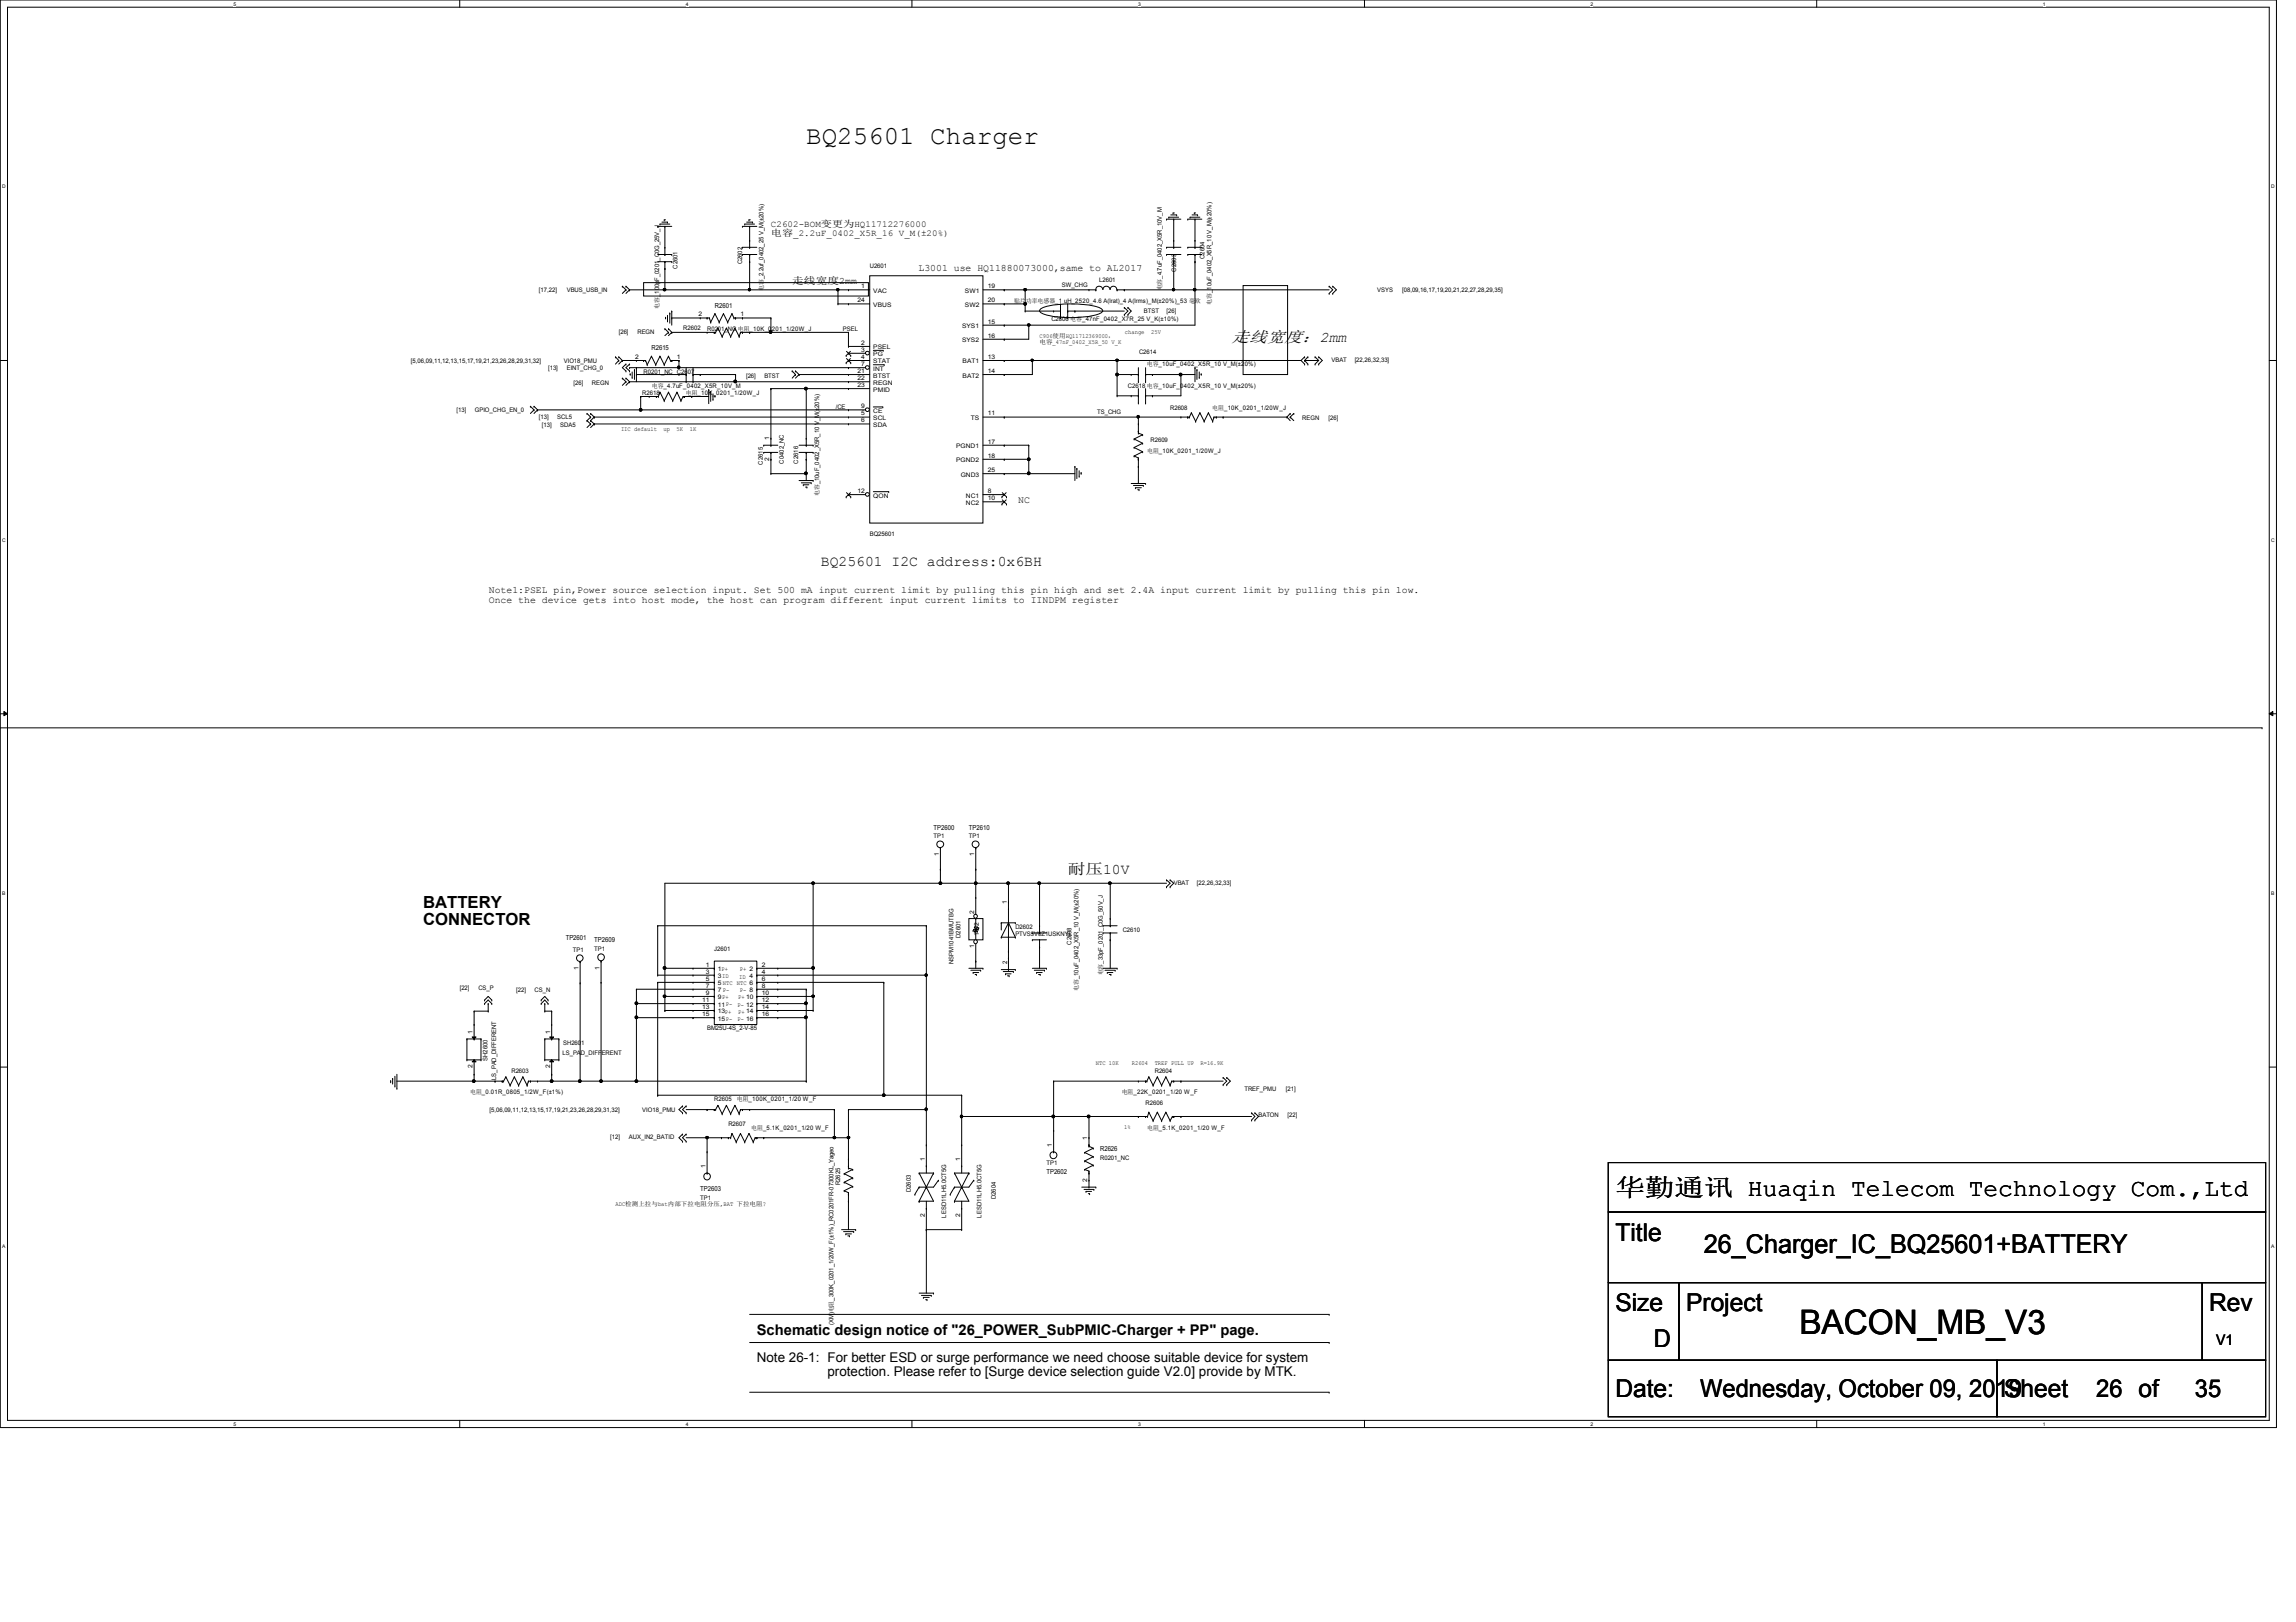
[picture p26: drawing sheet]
<svg xmlns="http://www.w3.org/2000/svg" width="297mm" height="210mm" viewBox="0 0 297 210" stroke-linecap="round" stroke-linejoin="round" font-family="sans-serif">
<defs><g id="words">
<text font-size="4.4" x="232.8" y="172.6">BACON_MB_V3</text>
<g font-size="3.3">
<text x="104.3" y="18.6">BQ25601 Charger</text>
<text x="220.4" y="162.1">26_Charger_IC_BQ25601+BATTERY</text>
</g>
<g font-size="3.2">
<text x="209" y="154.8">华华华华 Huaqin Telecom Technology Com.,Ltd</text>
<text x="209" y="160.6">Title</text>
<text x="209" y="169.7">Size</text>
<text x="218.1" y="169.7">Project</text>
<text x="285.8" y="169.7">Rev</text>
<text x="213.9" y="174.3">D</text>
<text x="209" y="180.7">Date:</text>
<text x="220" y="180.7">Wednesday, October 09, 2019</text>
<text x="259.3" y="180.7">Sheet</text>
<text x="271.2" y="180.7">26 of</text>
<text x="284" y="180.7">35</text>
</g>
<g font-size="2.2">
<text x="54.7" y="117.5">BATTERY</text>
<text x="54.7" y="119.8">CONNECTOR</text>
</g>
<text font-size="2.1" x="159.3" y="44.2">走走宽宽：2mm</text>
<g font-size="1.9">
<text x="106.2" y="73.3">BQ25601 I2C address:0x6BH</text>
<text x="138.1" y="113.1">耐电10V</text>
<text x="97.9" y="172.8">Schematic design notice of &quot;26_POWER_SubPMIC-Charger + PP&quot; page.</text>
<text x="286.7" y="174.1">V1</text>
</g>
<g font-size="1.7">
<text x="97.9" y="176.3">Note 26-1: For better ESD or surge performance we need choose suitable device for system</text>
<text x="107.1" y="178.1">protection. Please refer to [Surge device selection guide V2.0] provide by MTK.</text>
</g>
<g font-size="1.3">
<text x="118.8" y="35">L3001 use HQ11880073000,same to AL2017</text>
<text x="102.5" y="36.7">走走宽宽2mm</text>
<text x="131.7" y="65.1">NC</text>
<text x="63.2" y="76.7">Note1:PSEL pin,Power source selection input. Set 500 mA input current limit by pulling this pin high and set 2.4A input current limit by pulling this pin low.</text>
<text x="63.2" y="78">Once the device gets into host mode, the host can program different input current limits to IINDPM register</text>
</g>
<g font-size="1.2">
<text x="99.7" y="29.3">C2602-BOM变更更HQ11712276000</text>
<text x="99.7" y="30.5">电兼_2.2uF_0402_X5R_16 V_M(±20%)</text>
</g>
<g font-size=".9">
<text x="92.5" y="39.9">R2601</text>
<text x="84.3" y="45.3">R2615</text>
<text x="120.8" y="107.4">TP2600</text>
<text x="125.3" y="107.4">TP2610</text>
<text x="73.2" y="121.7">TP2601</text>
<text x="76.9" y="122">TP2609</text>
<text x="142.3" y="149">R2626</text>
<text x="90.6" y="154.1">TP2603</text>
<text x="135.4" y="151.9">TP2602</text>
</g>
<g font-size=".8">
<text x="87.7" y="34.8" transform="rotate(-90 87.7 34.8)">C2601</text>
<text x="96" y="34.2" transform="rotate(-90 96 34.2)">C2602</text>
<text x="112.5" y="34.6">U2601</text>
<text x="152.1" y="35.1" transform="rotate(-90 152.1 35.1)">C2603</text>
<text x="155.8" y="33.5" transform="rotate(-90 155.8 33.5)">C2604</text>
<text x="69.7" y="37.8">[17,22]</text>
<text x="73.3" y="37.8">VBUS_USB_IN</text>
<text x="85.3" y="40" transform="rotate(-90 85.3 40)">电兼_100pF_0201_C0G_25V_J</text>
<text x="90.4" y="40.9">2</text>
<text x="95.8" y="40.9">1</text>
<text x="98.8" y="37.7" transform="rotate(-90 98.8 37.7)">电兼_2.2uf_0402_25 V_M(±20%)</text>
<text x="111" y="39.1">24</text>
<text x="111.4" y="37.3">1</text>
<text x="113" y="37.9">VAC</text>
<text x="113" y="39.7">VBUS</text>
<text x="124.8" y="37.9">SW1</text>
<text x="124.8" y="39.7">SW2</text>
<text x="127.8" y="41.9">15</text>
<text x="127.8" y="37.3">19</text>
<text x="127.8" y="39.1">20</text>
<text x="131.2" y="39.2">贴到贴贴电贴合_1 uH_2520_4.6 A(lrat)_4 A(lrms)_M(±20%)_53 毫毫</text>
<text x="136" y="41.5">C2606 电兼_47nF_0402_X7R_25 V_K(±10%)</text>
<text x="137.4" y="37.1">SW_CHG</text>
<text x="142.2" y="36.4">L2601</text>
<text x="148" y="40.6">BTST</text>
<text x="150.3" y="37.6" transform="rotate(-90 150.3 37.6)">电兼_4.7uF_0402_X5R_10V_M</text>
<text x="150.9" y="40.6">[26]</text>
<text x="156.7" y="39.4" transform="rotate(-90 156.7 39.4)">电兼_10uF_0402_X5R_10 V_M(±20%)</text>
<text x="178.2" y="37.8">VSYS</text>
<text x="181.4" y="37.8">[08,09,16,17,19,20,21,22,27,28,29,35]</text>
<text x="53.2" y="47">[5,06,09,11,12,13,15,17,19,21,23,26,28,29,31,32]</text>
<text x="70.9" y="47.9">[13]</text>
<text x="72.9" y="47">VIO18_PMU</text>
<text x="73.3" y="47.9">EINT_CHG_0</text>
<text x="80" y="43.2">[26]</text>
<text x="82.2" y="46.4">2</text>
<text x="82.5" y="43.2">REGN</text>
<text x="87.5" y="46.4">1</text>
<text x="88.4" y="42.8">R2602</text>
<text x="91.5" y="42.8">R0201_NC 电电_10K_0201_1/20W_J</text>
<text x="109" y="42.8">PSEL</text>
<text x="111.4" y="44.6">2</text>
<text x="111.4" y="45.5">3</text>
<text x="111.4" y="46.4">4</text>
<text x="111.4" y="47.4">7</text>
<text x="113" y="45.2">PSEL</text>
<text x="113" y="46.1">PG</text>
<text x="113" y="47">STAT</text>
<text x="113" y="48">INT</text>
<text x="124.5" y="42.5">SYS1</text>
<text x="124.5" y="44.3">SYS2</text>
<text x="124.5" y="47">BAT1</text>
<text x="127.8" y="46.4">13</text>
<text x="127.8" y="43.7">16</text>
<text x="134.5" y="43.7">C906必必HQ11712369000，</text>
<text x="134.5" y="44.5">电兼_47nF_0402_X5R_50 V_K</text>
<text x="145.5" y="43.2">change</text>
<text x="147.4" y="45.8">C2614</text>
<text x="148.4" y="47.4">电兼_10uF_0402_X5R_10 V_M(±20%)</text>
<text x="148.9" y="43.2">25V</text>
<text x="172.3" y="46.9">VBAT</text>
<text x="175.3" y="46.9">[22,26,32,33]</text>
<text x="59.1" y="53.3">[13]</text>
<text x="61.4" y="53.3">GPIO_CHG_EN_0</text>
<text x="74.2" y="49.8">[26]</text>
<text x="76.6" y="49.8">REGN</text>
<text x="83.1" y="51.1">R2618</text>
<text x="83.3" y="48.3">R0201_NC C2607</text>
<text x="84.3" y="50.2">电兼_4.7uF_0402_X5R_10V_M</text>
<text x="88.7" y="51.2">电电_10K_0201_1/20W_J</text>
<text x="96.5" y="48.9">[26]</text>
<text x="98.9" y="48.9">BTST</text>
<text x="108.1" y="52.9">/CE</text>
<text x="111" y="48.3">21</text>
<text x="111" y="49.2">22</text>
<text x="111" y="50.1">23</text>
<text x="111.4" y="53.8">5</text>
<text x="111.4" y="52.8">9</text>
<text x="113" y="53.4">CE</text>
<text x="113" y="48.9">BTST</text>
<text x="113" y="49.8">REGN</text>
<text x="113" y="50.7">PMID</text>
<text x="124.5" y="48.9">BAT2</text>
<text x="127.8" y="53.8">11</text>
<text x="127.8" y="48.3">14</text>
<text x="141.9" y="53.6">TS_CHG</text>
<text x="145.9" y="50.2">C2618 电兼_10uF_0402_X5R_10 V_M(±20%)</text>
<text x="151.4" y="53.1">R2608</text>
<text x="156.8" y="53">电电_10K_0201_1/20W_J</text>
<text x="69.7" y="54.3">[13]</text>
<text x="70.1" y="55.3">[13]</text>
<text x="72.1" y="54.3">SCL5</text>
<text x="72.5" y="55.3">SDA5</text>
<text x="80.3" y="55.8">IIC default</text>
<text x="85.8" y="55.8">up</text>
<text x="87.5" y="55.8">5K</text>
<text x="89.2" y="55.8">1K</text>
<text x="99.5" y="59.6" transform="rotate(-90 99.5 59.6)">2</text>
<text x="99.5" y="57" transform="rotate(-90 99.5 57)">1</text>
<text x="101.4" y="60" transform="rotate(-90 101.4 60)">C0402_NC</text>
<text x="103.2" y="60" transform="rotate(-90 103.2 60)">C2616</text>
<text x="111.4" y="54.7">6</text>
<text x="113" y="54.4">SCL</text>
<text x="113" y="55.2">SDA</text>
<text x="123.7" y="58">PGND1</text>
<text x="123.7" y="59.8">PGND2</text>
<text x="125.6" y="54.4">TS</text>
<text x="127.8" y="57.4">17</text>
<text x="127.8" y="59.2">18</text>
<text x="148.4" y="58.7">电电_10K_0201_1/20W_J</text>
<text x="148.8" y="57.2">R2609</text>
<text x="168.5" y="54.4">REGN</text>
<text x="171.9" y="54.4">[26]</text>
<text x="98.7" y="60.1" transform="rotate(-90 98.7 60.1)">C2615</text>
<text x="106" y="64.2" transform="rotate(-90 106 64.2)">电兼_10uF_0402_X5R_10 V_M(±20%)</text>
<text x="111" y="63.8">12</text>
<text x="113" y="64.4">QON</text>
<text x="124.3" y="61.7">GND3</text>
<text x="125" y="64.4">NC1</text>
<text x="125" y="65.3">NC2</text>
<text x="127.8" y="63.8">8</text>
<text x="127.8" y="64.7">10</text>
<text x="127.8" y="61.1">25</text>
<text x="112.5" y="69.3">BQ25601</text>
<text x="120.8" y="108.5">TP1</text>
<text x="121.5" y="110.8" transform="rotate(-90 121.5 110.8)">1</text>
<text x="125.3" y="108.5">TP1</text>
<text x="126" y="110.8" transform="rotate(-90 126 110.8)">1</text>
<text x="126" y="118.2" transform="rotate(-90 126 118.2)">2</text>
<text x="126.6" y="119.8" transform="rotate(-90 126.6 119.8)">2</text>
<text x="130.3" y="117" transform="rotate(-90 130.3 117)">1</text>
<text x="151.8" y="114.5">VBAT</text>
<text x="154.9" y="114.5">[22,26,32,33]</text>
<text x="74.1" y="123.2">TP1</text>
<text x="74.8" y="125.6" transform="rotate(-90 74.8 125.6)">1</text>
<text x="76.9" y="123.1">TP1</text>
<text x="77.6" y="125.5" transform="rotate(-90 77.6 125.5)">1</text>
<text x="91.3" y="125.1">1</text>
<text x="91.3" y="126">3</text>
<text x="92.4" y="123">J2601</text>
<text x="92.9" y="125.7">1P+</text>
<text x="95.7" y="125.7">P+ 2</text>
<text x="98.5" y="125.1">2</text>
<text x="98.5" y="126">4</text>
<text x="123.4" y="124.8" transform="rotate(-90 123.4 124.8)">NSPM1041BMUTBG</text>
<text x="124.2" y="121.4" transform="rotate(-90 124.2 121.4)">D2601</text>
<text x="126" y="122.7" transform="rotate(-90 126 122.7)">1</text>
<text x="126.6" y="121.2" transform="rotate(-90 126.6 121.2)">1</text>
<text x="130.3" y="124.8" transform="rotate(-90 130.3 124.8)">2</text>
<text x="131.4" y="120.2">D2602</text>
<text x="131.4" y="121.1">PTVS5V0Z1USKNYL</text>
<text x="138.6" y="122.3" transform="rotate(-90 138.6 122.3)">C2608</text>
<text x="145.2" y="120.6">C2610</text>
<text x="59.5" y="128.1">[22]</text>
<text x="61.9" y="128.1">CS_P</text>
<text x="66.8" y="128.4">[22]</text>
<text x="69.2" y="128.4">CS_N</text>
<text x="90.8" y="129.7">11</text>
<text x="90.8" y="130.6">13</text>
<text x="90.8" y="131.5">15</text>
<text x="91.3" y="126.9">5</text>
<text x="91.3" y="127.8">7</text>
<text x="91.3" y="128.7">9</text>
<text x="92.9" y="126.6">3ID</text>
<text x="92.9" y="127.5">5 NTC NTC 6</text>
<text x="92.9" y="128.4">7 P-</text>
<text x="92.9" y="129.3">9P+</text>
<text x="92.9" y="130.3">11P-</text>
<text x="92.9" y="131.1">13P+</text>
<text x="95.4" y="130.3">P- 12</text>
<text x="95.5" y="129.2">P+ 10</text>
<text x="95.5" y="131.2">P+ 14</text>
<text x="95.6" y="126.7">ID 4</text>
<text x="95.7" y="128.4">P- 8</text>
<text x="98.5" y="126.9">6</text>
<text x="98.5" y="127.8">8</text>
<text x="98.5" y="128.7">10</text>
<text x="98.5" y="129.7">12</text>
<text x="98.5" y="130.6">14</text>
<text x="98.5" y="131.5">16</text>
<text x="139.5" y="128.2" transform="rotate(-90 139.5 128.2)">电兼_10uF_0402_X5R_10 V_M(±20%)</text>
<text x="142.7" y="126.2" transform="rotate(-90 142.7 126.2)">电兼_33pF_0201_C0G_50V_J</text>
<text x="61.1" y="133.8" transform="rotate(-90 61.1 133.8)">1</text>
<text x="63.1" y="137.3" transform="rotate(-90 63.1 137.3)">SH2600</text>
<text x="71.2" y="133.8" transform="rotate(-90 71.2 133.8)">1</text>
<text x="72.8" y="136.6">LS_PAD_DIFFERENT</text>
<text x="72.9" y="135.2">SH2601</text>
<text x="91.5" y="133.3">BM25U-4S_2-V-85</text>
<text x="92.9" y="132.1">15P-</text>
<text x="95.4" y="132.1">P- 16</text>
<text x="141.8" y="137.8">NTC 10K</text>
<text x="146.4" y="137.8">R2604</text>
<text x="149.4" y="137.8">TREF PULL UP</text>
<text x="155.3" y="137.8">R=16.9K</text>
<text x="60.8" y="141.6">电电_0.01R_0805_1/2W_F(±1%)</text>
<text x="61.1" y="138.3" transform="rotate(-90 61.1 138.3)">2</text>
<text x="63.3" y="143.9">[5,06,09,11,12,13,15,17,19,21,23,26,28,29,31,32]</text>
<text x="64.2" y="139.7" transform="rotate(-90 64.2 139.7)">LS_PAD_DIFFERENT</text>
<text x="66.2" y="138.9">R2603</text>
<text x="71.2" y="138.3" transform="rotate(-90 71.2 138.3)">2</text>
<text x="83.1" y="143.9">VIO18_PMU</text>
<text x="92.4" y="142.5">R2605</text>
<text x="95.3" y="142.5">电电_100K_0201_1/20 W_F</text>
<text x="145.1" y="141.6">电电_22K_0201_1/20 W_F</text>
<text x="148.2" y="143">R2606</text>
<text x="149.4" y="138.9">R2604</text>
<text x="161" y="141.1">TREF_PMU</text>
<text x="166.4" y="141.1">[21]</text>
<text x="78.9" y="147.4">[12]</text>
<text x="81.4" y="147.4">AUX_IN2_BATID</text>
<text x="94.2" y="145.7">R2607</text>
<text x="97.2" y="146.2">电电_5.1K_0201_1/20 W_F</text>
<text x="136.1" y="148.4" transform="rotate(-90 136.1 148.4)">1</text>
<text x="140.7" y="147.5" transform="rotate(-90 140.7 147.5)">1</text>
<text x="145.5" y="146.1">1%</text>
<text x="148.4" y="146.3">电电_5.1K_0201_1/20 W_F</text>
<text x="162.8" y="144.6">BATON</text>
<text x="166.6" y="144.6">[22]</text>
<text x="90.6" y="155.2">TP1</text>
<text x="91.3" y="151.2" transform="rotate(-90 91.3 151.2)">1</text>
<text x="108.7" y="153.4" transform="rotate(-90 108.7 153.4)">R2625</text>
<text x="117.9" y="154.3" transform="rotate(-90 117.9 154.3)">D2603</text>
<text x="119.6" y="150.2" transform="rotate(-90 119.6 150.2)">1</text>
<text x="124.2" y="150.2" transform="rotate(-90 124.2 150.2)">1</text>
<text x="128.8" y="155.2" transform="rotate(-90 128.8 155.2)">D2604</text>
<text x="135.4" y="150.7">TP1</text>
<text x="140.7" y="152.9" transform="rotate(-90 140.7 152.9)">2</text>
<text x="142.3" y="150.1">R0201_NC</text>
<text x="79.6" y="156.1">ADC检电上主检bat内內单主电电上电,BAT 单主电电?</text>
<text x="119.6" y="157.5" transform="rotate(-90 119.6 157.5)">2</text>
<text x="122.4" y="157.6" transform="rotate(-90 122.4 157.6)">LESD11LH5.0CT5G</text>
<text x="124.2" y="157.5" transform="rotate(-90 124.2 157.5)">2</text>
<text x="127" y="157.6" transform="rotate(-90 127 157.6)">LESD11LH5.0CT5G</text>
<text x="107.8" y="171.5" transform="rotate(-90 107.8 171.5)">(XM)电电_300K_0201_1/20W_F(±1%)_RC0201FR-07300KL_Yageo</text>
</g>
<g font-size=".6">
<text x="30.2" y=".7">5</text>
<text x="88.7" y=".7">4</text>
<text x="147.2" y=".7">3</text>
<text x="205.8" y=".7">2</text>
<text x="264.3" y=".7">1</text>
<text x=".3" y="24.4">D</text>
<text x="293.8" y="24.4">D</text>
<text x=".3" y="70.1">C</text>
<text x="293.8" y="70.1">C</text>
<text x=".3" y="115.8">B</text>
<text x="293.8" y="115.8">B</text>
<text x=".3" y="161.5">A</text>
<text x="293.8" y="161.5">A</text>
<text x="30.2" y="184.5">5</text>
<text x="88.7" y="184.5">4</text>
<text x="147.2" y="184.5">3</text>
<text x="205.8" y="184.5">2</text>
<text x="264.3" y="184.5">1</text>
</g>
</g></defs>
<path d="M0 0h294.5v184.7h-294.5zM1 .9h292.6v182.9h-292.6z" fill="none" stroke="#000" stroke-width=".13"/>
<g fill="#fff">
<path d="M30.2 .1h.4v.7h-.4z"/>
<path d="M30.2 183.9h.4v.8h-.4z"/>
</g>
<path d="M59.5 0v.9M59.5 183.8v.9" fill="none" stroke="#000" stroke-width=".13"/>
<g fill="#fff">
<path d="M88.7 .1h.4v.7h-.4z"/>
<path d="M88.7 183.9h.4v.8h-.4z"/>
</g>
<path d="M118 0v.9M118 183.8v.9" fill="none" stroke="#000" stroke-width=".13"/>
<g fill="#fff">
<path d="M147.2 .1h.4v.7h-.4z"/>
<path d="M147.2 183.9h.4v.8h-.4z"/>
</g>
<path d="M176.5 0v.9M176.5 183.8v.9" fill="none" stroke="#000" stroke-width=".13"/>
<g fill="#fff">
<path d="M205.8 .1h.3v.7h-.3z"/>
<path d="M205.8 183.9h.3v.8h-.3z"/>
</g>
<path d="M235 0v.9M235 183.8v.9" fill="none" stroke="#000" stroke-width=".13"/>
<g fill="#fff">
<path d="M264.3 .1h.3v.7h-.3z"/>
<path d="M264.3 183.9h.3v.8h-.3z"/>
<path d="M.3 23.8h.5v.7h-.5z"/>
<path d="M293.8 23.8h.5v.7h-.5z"/>
<path d="M.3 69.5h.5v.7h-.5z"/>
<path d="M293.8 69.5h.5v.7h-.5z"/>
</g>
<path d="M0 46.7h1M293.6 46.7h.9" fill="none" stroke="#000" stroke-width=".13"/>
<g fill="#fff">
<path d="M.3 115.2h.4v.8h-.4z"/>
<path d="M293.8 115.2h.5v.8h-.5z"/>
</g>
<path d="M0 92.4h1M.5 92.1l.5 .3-.5 .2zM293.6 92.4l.4-.3v.5zM293.6 92.4h.9" fill="none" stroke="#000" stroke-width=".13"/>
<path d="M.5 92.1l.5 .3-.5 .2zM293.6 92.4l.4-.3v.5z" fill="#000"/>
<g fill="#fff">
<path d="M.3 161h.4v.7h-.4z"/>
<path d="M293.8 161h.4v.7h-.4z"/>
</g>
<g fill="none" stroke="#000" stroke-width=".13">
<path d="M80.5 37h.1M80.5 37l.5 .5M81 37.5h.1M81 37h.1M81 37.5l-.5 .5M81 37l.4 .5M81.4 37.5h.1M81.4 37.5l-.4 .5M83.3 36.6h29v1.7h-29zM85.1 29.3h.1M85.1 29.3h1.8M85.4 29h.1"/>
<path d="M85.4 29h1.3M85.6 28.7h.8M85.9 28.4h.1M85.9 28.4h.2M86.4 28.7h.1M96.1 29.3h.1M96.1 32h.1M96.1 32.9h.1M96.1 29.3h1.8M96.1 32h1.8M96.1 32.9h1.8M96.3 29h.1"/>
<path d="M96.3 29h1.3M96.6 28.7h.8M96.9 28.4h.1M96.9 28.4h.2M97 32h.1M97 32.9h.1M97 31.1h.1M97 33.9h.1M97 31.1v.9M97 32.9v1M97.4 28.7h.1M140.9 37.5h.1"/>
<path d="M140.9 37.5h.9M141.8 37.5h.1M141.8 37.5a.45 .45 0 0 1 .4-.5 .45 .45 0 0 1 .5 .5M142.7 37.5a.45 .45 0 0 1 .4-.5 .45 .45 0 0 1 .5 .5M143.6 37.5a.42 .42 0 0 1 .5-.5 .42 .42 0 0 1 .4 .5M144.5 37.5h.1M144.5 37.5h1M145.5 39.8h.1M145.5 37.5h.1M145.5 39.8l.4 .5-.4 .4M145.9 39.8h.1M145.9 39.8l.4 .5-.4 .4"/>
<path d="M150.9 28.4h.1M150.9 32h.1M150.9 32.9h.1M150.9 28.4h1.9M150.9 32h1.9M150.9 32.9h1.9M151.2 28.1h.1M151.2 28.1h1.3M151.5 27.8h.7M151.8 27.6h.1M151.8 32h.1M151.8 32.9h.1"/>
<path d="M151.8 31.1h.1M151.8 33.9h.1M151.8 31.1v.9M151.8 32.9v1M152.2 27.8h.1M153.7 28.4h.1M153.7 28.4h1.8M154 28.1h.1M154 28.1h1.2M154.2 27.8h.7M154.5 27.6h.1M154.5 27.6h.2"/>
<path d="M154.9 27.8h.1M160.8 37h5.8v11.5h-5.8zM172 37h.1M172 38h.1M172 37l.4 .5-.4 .5M172.4 37h.1M172.4 38h.1M172.4 37l.5 .5-.5 .5M68.6 52.6h.1M68.6 52.6l.5 .4M69.1 53h.1M69.1 52.6h.1"/>
<path d="M69.1 53l-.5 .5M69.1 52.6l.5 .4M69.6 53h.1M69.6 53l-.5 .5M75.9 54.4h.1M75.9 53.5h.1M75.9 54.4l.5 .5M75.9 53.5l.5 .5M76.4 54.9h.1M76.4 54.4h.1M76.4 54h.1M76.4 53.5h.1"/>
<path d="M76.4 54.9l-.5 .4M76.4 54.4l.5 .5M76.4 54l-.5 .4M76.4 53.5l.5 .5M76.9 54.9h.1M76.9 54h.1M76.9 54.9l-.5 .4M76.9 54l-.5 .4M79.6 46.2h.1M79.6 46.2l.4 .5M80 46.7h.1M80 46.2h.1"/>
<path d="M80 46.7l-.4 .4M80 46.2l.5 .5M80.5 46.7h.1M80.5 48.9h.1M80.5 46.7l-.5 .4M80.5 48.9l.5 .5M81 47.1h.1M81 48h.1M81 49.4h.1M81 48.9h.1M81 49.4l-.5 .5M81 47.1l-.5 .5 .5 .4"/>
<path d="M81 48.9l.4 .5M81.4 47.1h.1M81.4 48h.1M81.4 49.4h.1M81.4 49.4l-.4 .5M81.4 47.1l-.4 .5 .4 .4M81.5 48.4h.1M81.5 48.4v.2M81.8 48.9h.1M81.8 48.1v.8M82.1 47.8h.1M82.1 47.8v1.3"/>
<path d="M82.3 47.6h.1M82.3 47.6v1.8M86 42.5h.1M86 42.5l.5 .5M86.1 41.1h.1M86.1 41.1v.2M86.4 41.5h.1M86.4 40.8v.7M86.5 43h.1M86.5 42.5h.1M86.5 43l-.5 .4M86.5 42.5l.4 .5"/>
<path d="M86.7 40.5h.1M86.7 40.5v1.3M86.9 40.3h.1M86.9 43h.1M86.9 40.3v1.8M86.9 43l-.4 .4M91.7 50.4h.1M91.7 50.4v1.8M91.9 50.7h.1M91.9 50.7v1.2M92.2 51.7h.1M92.2 51v.7"/>
<path d="M92.5 51.2h.1M92.5 51.2v.2M98.8 57.6h.1M98.8 58.5h.1M98.8 57.6h1.8M98.8 58.5h1.8M99.7 57.6h.1M99.7 58.5h.1M99.7 56.7h.1M99.7 59.4h.1M99.7 56.7v.9M99.7 58.5v.9"/>
<path d="M102.5 48h.1M102.5 48l.4 .5M102.9 48.5h.1M102.9 48h.1M102.9 48.5l-.4 .4M102.9 48l.5 .5M103.4 48.5h.1M103.4 48.5l-.5 .4M134.6 40a7.8 7.8 0 0 1 4-.7l.9 .1a7 7 0 0 1 3.1 .6l.1 .2a1.88 1.88 0 0 1-1.6 .7 13.8 13.8 0 0 1-6.2-.3l-.3-.2-.1-.2zM145.5 40.7h.1M145.9 40.7h.1M152.8 54h.1"/>
<path d="M152.8 54h1.1M153.7 54h.1M153.9 54h.1M154.1 53.4h.1M154.1 53.4l.6 1.1M154.1 53.4l-.2 .6M154.6 47.6h.1M154.6 47.6v1.8M154.7 54.5h.1M154.9 47.8h.1M154.9 47.8v1.3M155.1 48.9h.1"/>
<path d="M155.1 48.1v.8M155.2 53.4h.1M155.2 53.4l.6 1.1M155.2 53.4l-.5 1.1M155.4 48.4h.1M155.4 48.4v.2M155.8 54.5h.1M156.3 53.4h.1M156.3 53.4l.6 1.1M156.3 53.4l-.5 1.1M156.9 54.5h.1M157.1 54h.1"/>
<path d="M157.1 54h1.1M157.1 54l-.2 .5M157.3 54h.1M158.2 54h.1M166.5 54h.1M166.5 54l.4 .4M166.9 54h.1M166.9 53.5h.1M166.9 54l.5 .4M166.9 53.5l-.4 .5M167.4 53.5h.1M167.4 53.5l-.5 .5"/>
<path d="M168.8 46.2h.1M168.8 47.1h.1M168.8 46.7h.1M168.8 46.2l-.5 .5 .5 .4M168.8 46.7l.4 .4M168.8 46.7h1.8M169.2 47.1h.1M169.2 46.2h.1M169.2 46.2l-.4 .5M170.1 46.2h.1M170.1 47.1h.1M170.1 46.2l.5 .5"/>
<path d="M170.6 47.1h.1M170.6 46.2h.1M170.6 46.2l.5 .5-.5 .4M170.6 46.7l-.5 .4M103.4 62.2h1.8M103.7 62.5h1.2M103.9 62.7h.1M103.9 62.7h.7M104.2 63h.2M104.4 63h.1M104.9 62.5h.1M105.2 62.2h.1"/>
<path d="M139.1 60.4h.1M139.1 60.4v1.8M139.3 60.6h.1M139.3 60.6v1.3M139.6 61.6h.1M139.6 60.9v.7M139.9 61.2h.1M139.9 61.2v.2M146.3 62.6h1.9M146.6 62.8h1.3M146.9 63.1h.1M146.9 63.1h.8"/>
<path d="M147.2 63.4h.2M147.4 63.4h.1M147.9 62.8h.1M148.2 62.6h.1M0 94.2h292.6M292.6 94.2h.1M121.7 109.7h.1M121.7 112.5h.1M121.7 109.7v2.8M125.3 118.9h1.9v2.7h-1.9zM126.1 120h.1M126.1 120l.1 .3"/>
<path d="M126.1 120h.3M126.2 109.7h.1M126.2 112.5h.1M126.2 118.9h.1M126.2 109.7v2.8M126.2 118.9v1.1M126.4 120h.1M126.4 120l-.2 .3M150.9 114.8h.1M150.9 113.9h.1M150.9 113.9l.5 .4-.5 .5M151.4 114.8h.1"/>
<path d="M151.4 113.9h.1M151.4 113.9l.4 .4-.4 .5M0 138.1h1M50.5 140h.1M50.5 139.8v.2M50.8 139.6h.1M50.8 139.6v.7M51.1 139.3v1.2M51.3 139v1.8M62.7 129.4h.1M62.7 129.9h.1M62.7 129.4l.5-.5 .4 .5"/>
<path d="M62.7 129.9l.5-.5 .4 .5M63.6 129.4h.1M63.6 129.9h.1M70 129.4h.1M70 129.9h.1M70 129.4l.5-.5 .4 .5M70 129.9l.5-.5 .4 .5M70.9 129.4h.1M70.9 129.9h.1M125.3 125.3h1.9M125.6 125.6h1.3M125.9 125.9h.1"/>
<path d="M125.9 120.4h.1M125.9 125.9h.7M126.1 120.5h.1M126.1 120.5h.3M126.1 126.1h.2M126.2 120.3h.1M126.2 120.5h.1M126.2 120.5v1.1M126.2 120.3l-.1 .2M126.2 120.3l.2 .2M126.3 126.1h.1M126.4 120.5h.1"/>
<path d="M126.5 120.3h.1M126.5 120.3h-.5l-.1 .1M126.6 120.1h.1M126.6 120.1l-.1 .2M126.9 125.6h.1M127.2 125.3h.1M129.5 125.5h1.9M129.8 125.7h1.3M130.1 126h.1M130.1 126h.7M130.3 126.3h.3M130.6 126.3h.1"/>
<path d="M131.1 125.7h.1M131.4 125.5h.1M133.6 125.3h1.8M133.8 125.6h1.3M134.1 125.9h.1M134.1 125.9h.7M134.4 126.1h.2M134.6 126.1h.1M135.1 125.6h.1M135.4 125.3h.1M142.7 125.3h1.8M143 125.6h1.3"/>
<path d="M143.3 125.9h.1M143.3 125.9h.7M143.5 126.1h.2M143.7 126.1h.1M144.3 125.6h.1M144.5 125.3h.1M158.2 139.4h.1M158.2 139.4l.5 .5-.5 .5M158.7 139.4h.1M158.7 139.4l.5 .5-.5 .5M293.6 138.1h.9M51.1 140.5h.1"/>
<path d="M51.3 140.8h.1M88.3 143.1h.1M88.3 144h.1M88.3 146.8h.1M88.3 147.7h.1M88.3 143.1l-.5 .5 .5 .4M88.3 146.8l-.5 .4 .5 .5M88.8 143.1h.1M88.8 144h.1M88.8 146.8h.1M88.8 147.7h.1M88.8 143.1l-.5 .5 .5 .4"/>
<path d="M88.8 146.8l-.5 .4 .5 .5M93.3 147.2h.1M93.3 147.2h1.2M94.2 147.2h.1M94.5 147.2h.1M94.7 146.7h.1M94.7 146.7l-.2 .5M94.7 146.7l.5 1.1M95.2 147.8h.1M95.8 146.7h.1M95.8 146.7l-.6 1.1M95.8 146.7l.5 1.1"/>
<path d="M96.3 147.8h.1M96.9 146.7h.1M96.9 146.7l-.6 1.1M96.9 146.7l.5 1.1M97.4 147.8h.1M97.7 147.2h.1M97.7 147.2h1.1M97.7 147.2l-.3 .6M97.9 147.2h.1M98.8 147.2h.1M108.9 159.1h1.8M109.1 159.4h1.3"/>
<path d="M109.4 159.7h.1M109.4 159.7h.7M109.7 159.9h.2M109.9 159.9h.1M110.4 159.4h.1M110.7 159.1h.1M140 153.6h1.8M140.2 153.9h1.3M140.3 151.3h.1M140.3 150.2h.1M140.3 149.1h.1M140.3 151.3l.6 .3"/>
<path d="M140.3 150.2l1.1 .6M140.3 149.1l1.1 .6M140.5 154.2h.1M140.5 154.2h.7M140.8 154.5h.2M140.9 151.8h.1M140.9 148.2h.1M140.9 151.6h.1M140.9 148.3h.1M140.9 147.2h.1M140.9 152.7h.1M140.9 147.2v1.1"/>
<path d="M140.9 151.6v1.1M140.9 148.3l.5 .3M141 154.5h.1M141.4 150.8h.1M141.4 149.7h.1M141.4 148.6h.1M141.4 150.8l-1.1 .5M141.4 149.7l-1.1 .5M141.4 148.6l-1.1 .5M141.5 153.9h.1M141.8 153.6h.1M158.2 140.4h.1"/>
<path d="M158.7 140.4h.1M161.9 144h.1M161.9 144.9h.1M161.9 144l.4 .5-.4 .4M162.3 144h.1M162.3 144.9h.1M162.3 144l.5 .5-.5 .4M208.1 156.8h85v9.2h-85zM208.1 150.5h85v6.3h-85zM97 173.7h75M97 170.1h75M118.9 167.3h1.9"/>
<path d="M119.2 167.6h1.3M119.5 167.9h.1M119.5 167.9h.7M119.8 168.2h.1M119.9 168.2h.1M120.5 167.6h.1M120.8 167.3h.1M172 173.7h.1M172 170.1h.1M208.1 166h9.1v10h-9.1zM208.1 176h50.3v7.3h-50.3zM217.2 166h67.7v10h-67.7z"/>
<path d="M258.4 176h34.7v7.3h-34.7zM284.9 166h8.2v10h-8.2zM97 180.2h75M172 180.2h.1"/>
<circle cx="121.6" cy="109.3" r=".44"/>
<circle cx="126.2" cy="109.3" r=".44"/>
</g>
<path d="M126 121.7l.2-.1 .2 .1v.4h-.2h-.2z" fill-rule="evenodd" fill="#fff"/>
<path d="M126 121.7l.2-.1 .2 .1v.4h-.2h-.2zM126.2 124.4h.1M126.2 122.2v2.2" fill="none" stroke="#000" stroke-width=".13"/>
<path d="M126 118.4l.2-.1 .2 .1v.4h-.2h-.2z" fill-rule="evenodd" fill="#fff"/>
<g fill="none" stroke="#000" stroke-width=".13">
<path d="M85.1 33.9h1.8M85.1 32.9h1.8M86 33.9h.1M86 32.9h.1M86 34.8h.1M86 32h.1M86 32v.9M86 33.9v.9M86.9 33.9h.1M86.9 32.9h.1M109.8 37.5h.1M109.8 37.5h2.7"/>
<path d="M112.5 35.7h14.7v32h-14.7zM153.7 32h.1M153.7 32.9h.1M153.7 32.9h1.8M153.7 32h1.8M154.6 32h.1M154.6 32.9h.1M154.6 31.1h.1M154.6 33.9h.1M154.6 31.1v.9M154.6 32.9v1M82.3 46.7h.1"/>
<path d="M82.3 46.7h1.2M83.3 46.7h.1M83.5 46.7h.1M83.5 46.7l.2 .5M83.7 47.2h.1M84.3 46.1h.1M84.3 46.1l-.6 1.1M84.3 46.1l.5 1.1M84.8 47.2h.1M85.4 46.1h.1M85.4 46.1l-.6 1.1M85.4 46.1l.5 1.1"/>
<path d="M85.9 47.2h.1M86.5 46.1h.1M86.5 46.1l-.6 1.1M86.5 46.1l.2 .6M86.7 46.7h.1M86.7 46.7h1.1M86.9 46.7h.1M87.8 46.7h.1M87.8 48.5h.1M87.8 48.5h1M88.8 49.4h.1M88.8 48.5h.1"/>
<path d="M88.8 47.6v1.8M89.7 48.5h.1M89.7 49.4h.1M89.7 47.6v1.8M89.7 48.5h.9M90.6 48.5h.1M90.6 41.1h.1M90.6 41.1h1.2M91.5 41.1h.1M91.8 41.1h.1M91.8 41.1l.1 .6M91.9 41.7h.1"/>
<path d="M92.5 40.6h.1M92.5 40.6l-.6 1.1M92.5 40.6l.5 1.1M93 41.7h.1M93.6 40.6h.1M93.6 40.6l-.6 1.1M93.6 40.6l.5 1.1M94.1 41.7h.1M94.7 40.6h.1M94.7 40.6l-.6 1.1M94.7 40.6l.3 .5M95 41.1h.1"/>
<path d="M95 41.1h1.1M95.2 41.1h.1M96.1 41.1h.1M103.4 58.5h1.8M103.4 57.6h1.8M104.3 58.5h.1M104.3 57.6h.1M104.3 59.4h.1M104.3 56.7h.1M104.3 56.7v.9M104.3 58.5v.9M105.2 58.5h.1"/>
<path d="M105.2 57.6h.1M109.8 44.8h.1M109.8 44.8h2.7M146.3 48.5h.1M146.3 51.2h.1M146.3 48.5h1M146.3 51.2h1M146.7 56.8h.1M146.7 57.9h.1M146.7 59h.1M146.7 56.8l1.1 .6M146.7 57.9l1.1 .6"/>
<path d="M146.7 59l.6 .3M147.3 48.5h.1M147.3 49.4h.1M147.3 55.8h.1M147.3 59.4h.1M147.3 56h.1M147.3 59.3h.1M147.3 54.9h.1M147.3 51.2h.1M147.3 52.2h.1M147.3 47.6v1.8M147.3 50.3v1.9"/>
<path d="M147.3 54.9v1.1M147.3 59.3v1.1M147.3 56l.5 .3M147.8 56.3h.1M147.8 57.4h.1M147.8 58.5h.1M147.8 56.3l-1.1 .5M147.8 57.4l-1.1 .5M147.8 58.5l-1.1 .5M148.2 49.4h.1M148.2 48.5h.1M148.2 52.2h.1"/>
<path d="M148.2 51.2h.1M148.2 48.5h.9M148.2 47.6v1.8M148.2 50.3v1.9M148.2 51.2h.9M149.1 48.5h.1M149.1 51.2h.1M147.3 60.4h.1M126 118.4l.2-.1 .2 .1v.4h-.2h-.2zM126.2 116.2h.1M126.2 116.2v2.1M129.5 119.4h.1"/>
<path d="M129.5 119.4v1M129.5 119.4h1.9M130.5 117.6h.1M130.5 119.4h.1M130.5 116.7h.1M130.5 116.7v7.3M130.5 119.4l-1 1.9M130.5 119.4l.9 1.9M131.4 119.4h.1M60.4 137.2h.1M60.4 134.5h.1M60.4 137.2h1.8"/>
<path d="M60.4 134.5v2.7M60.4 134.5h1.8M61.1 134.2h.5l-.3 .3zM61.1 137.4l.2-.2 .3 .2zM61.3 137.2h.1M61.3 134.5h.1M61.3 132.6h.1M61.3 139h.1M61.3 132.6v1.9M61.3 137.2v1.8M62.2 137.2h.1M62.2 134.5h.1"/>
<path d="M62.2 134.5v2.7M64 139.9h.1M64 139.9h1.1M65 139.9h.1M65.1 139.9h.1M65.4 139.4h.1M65.4 139.4l.6 1.1M65.4 139.4l-.3 .5M66.5 139.4h.1M66.5 139.4l.6 1.1M66.5 139.4l-.5 1.1M67.6 139.4h.1"/>
<path d="M67.6 139.4l.6 1.1M67.6 139.4l-.5 1.1M68.4 139.9h.1M68.4 139.9h1.2M68.4 139.9l-.2 .6M68.6 139.9h.1M69.6 139.9h.1M70.5 137.2h.1M70.5 134.5h.1M70.5 137.2h1.8M70.5 134.5h1.8M70.5 134.5v2.7"/>
<path d="M71.1 134.2h.5l-.2 .3zM71.1 137.4l.3-.2 .2 .2zM71.4 137.2h.1M71.4 134.5h.1M71.4 132.6h.1M71.4 139h.1M71.4 132.6v1.9M71.4 137.2v1.8M72.3 137.2h.1M72.3 134.5h.1M72.3 134.5v2.7M75.1 124.5h.1"/>
<path d="M75.1 127.2h.1M75.1 124.5v2.7M77.8 124.4h.1M77.8 127.1h.1M77.8 124.4v2.7M89.7 125.3h.1M89.7 126.2h.1M89.7 127.1h.1M89.7 128h.1M89.7 128.9h.1M89.7 129.9h.1M89.7 130.8h.1"/>
<path d="M89.7 131.7h.1M89.7 125.3h2.7M89.7 126.2h2.7M89.7 127.1h2.7M89.7 128h2.7M89.7 128.9h2.7M89.7 129.9h2.7M89.7 130.8h2.7M89.7 131.7h2.7M92.4 124.4h5.5v8.2h-5.5zM92.4 131.7h.1M92.4 130.8h.1"/>
<path d="M92.4 129.9h.1M92.4 128.9h.1M92.4 128h.1M92.4 127.1h.1M92.4 126.2h.1M92.4 125.3h.1M97.9 130.8h.1M97.9 129.9h.1M97.9 128.9h.1M97.9 128h.1M97.9 127.1h.1M97.9 126.2h.1"/>
<path d="M97.9 131.7h.1M97.9 125.3h.1M97.9 125.3h2.7M97.9 126.2h2.7M97.9 127.1h2.7M97.9 128h2.7M97.9 128.9h2.7M97.9 129.9h2.7M97.9 130.8h2.7M97.9 131.7h2.7M100.6 125.3h.1M100.6 126.2h.1"/>
<path d="M100.6 127.1h.1M100.6 128h.1M100.6 128.9h.1M100.6 129.9h.1M100.6 130.8h.1M100.6 131.7h.1M129.5 121.3h.1M129.5 121.3h1.9M130.5 123.1h.1M130.5 124h.1M131.4 121.3h.1M147.3 139.9h.1"/>
<path d="M147.3 139.9h1.1M148.2 139.9h.1M148.4 139.9h.1M148.6 139.4h.1M148.6 139.4l.6 1.1M148.6 139.4l-.2 .5M149.7 139.4h.1M149.7 139.4l.6 1.1M149.7 139.4l-.5 1.1M150.8 139.4h.1M150.8 139.4l.6 1.1M150.8 139.4l-.5 1.1"/>
<path d="M151.6 139.9h.1M151.6 139.9h1.2M151.6 139.9l-.2 .6M151.8 139.9h.1M152.8 139.9h.1M66 140.5h.1M67.1 140.5h.1M68.2 140.5h.1M91.5 151.8h.1M91.5 149.1h.1M91.5 149.1v2.7M118.4 154.6h.1"/>
<path d="M118.9 151.8h.1M118.9 153.6h.1M118.9 155.4h.1M118.9 151.8l1.9 3.6h-1.9M118.9 151.8h1.9M118.9 153.6l-.5 1M119.8 153.6h.1M119.8 150.9h.1M119.8 156.4h.1M119.8 148.2h.1M119.8 159.1h.1M119.8 148.2v3.6"/>
<path d="M119.8 155.4v3.7M120.8 151.8h.1M120.8 151.8l-1.9 3.6M121.4 152.7h.1M121.4 152.7l-.6 .9h-1.9M122.9 154.6h.1M123.5 151.8h.1M123.5 153.6h.1M123.5 155.4h.1M123.5 151.8h1.8M123.5 151.8l1.8 3.6h-1.8M123.5 153.6l-.6 1"/>
<path d="M124.4 153.6h.1M124.4 150.9h.1M124.4 156.4h.1M124.4 148.2h.1M124.4 159.1h.1M124.4 148.2v3.6M124.4 155.4v3.7M125.3 151.8h.1M125.3 151.8l-1.8 3.6M126 152.7h.1M126 152.7l-.7 .9h-1.8M136.3 149.1h.1"/>
<path d="M136.3 146.3h.1M136.3 146.3v2.8M147.3 144.5h.1M147.3 144.5h1.2M148.2 144.5h.1M148.5 144.5h.1M148.6 143.9h.1M148.6 143.9l-.1 .6M148.6 143.9l.6 1.1M149.2 140.5h.1M149.2 145h.1M149.7 143.9h.1"/>
<path d="M149.7 143.9l-.5 1.1M149.7 143.9l.6 1.1M150.3 140.5h.1M150.3 145h.1M150.8 143.9h.1M150.8 143.9l-.5 1.1M150.8 143.9l.6 1.1M151.4 140.5h.1M151.4 145h.1M151.7 144.5h.1M151.7 144.5h1.1M151.7 144.5l-.3 .5"/>
<path d="M151.8 144.5h.1M152.8 144.5h.1"/>
<circle cx="75" cy="124" r=".43"/>
<circle cx="77.7" cy="123.9" r=".44"/>
<circle cx="91.5" cy="152.2" r=".44"/>
<circle cx="136.3" cy="149.5" r=".45"/>
</g>
<path d="M61.1 134.2h.5l-.3 .3zM61.1 137.4l.2-.2 .3 .2zM71.1 134.2h.5l-.2 .3zM71.1 137.4l.3-.2 .2 .2z" fill="#000"/>
<circle cx="112.2" cy="45.7" r=".25" fill="#fff"/>
<g fill="none" stroke="#000" stroke-width=".13">
<path d="M109.5 46h.1M109.5 46.9h.1M109.5 45.5l.6 .5M109.5 46.4l.6 .5M109.8 45.7h.1M109.8 46.7h.1M109.8 54h.1M109.8 54.9h.1M109.8 45.7h2.2M109.8 46.7h2.7M109.8 54h2.7M109.8 54.9h2.7"/>
<path d="M110 45.5l-.5 .5M110 46.4l-.5 .5M110.1 46h.1M110.1 46.9h.1M113 45.3h1.3M114.3 45.3h.1"/>
<circle cx="112.2" cy="45.7" r=".25"/>
</g>
<circle cx="112.2" cy="47.5" r=".25" fill="#fff"/>
<g fill="none" stroke="#000" stroke-width=".13">
<path d="M109.8 47.6h.1M109.8 47.6h2.2M113 47.2h1.4M114.4 47.2h.1M127.2 64h2.7M129.6 64.3h.1M129.7 63.8l.5 .5M129.9 64h.1M130.2 63.8l-.6 .5M130.2 64.3h.1"/>
<circle cx="112.2" cy="47.5" r=".25"/>
</g>
<circle cx="112.2" cy="53" r=".25" fill="#fff"/>
<g fill="none" stroke="#000" stroke-width=".13">
<path d="M109.8 53h.1M109.8 53h2.2M113 52.7h1.2M114.2 52.7h.1M127.2 54h2.7M129.9 54h.1M127.2 64.9h2.7M129.6 65.2h.1M129.7 64.7l.5 .5M129.9 64.9h.1M130.2 64.7l-.6 .5M130.2 65.2h.1"/>
<circle cx="112.2" cy="53" r=".25"/>
</g>
<circle cx="112.2" cy="64" r=".25" fill="#fff"/>
<g fill="none" stroke="#000" stroke-width=".13">
<path d="M81.4 37.5h.1M81.4 37.5h28.4M85.8 37.4h.3v.2h-.3zM86 29.3h.1M86 34.8h.1M86 37.5h.1M86 29.3v2.7M86 34.8v2.7M96.8 37.4h.3v.2h-.3zM97 29.3h.1M97 33.9h.1M97 37.5h.1"/>
<path d="M97 29.3v1.8M97 33.9v3.6M108.3 37.4h.2v.2h-.2zM108.4 39.3h.1M108.4 37.5h.1M108.4 39.3h4.1M108.4 37.5v1.8M109.8 39.3h.1M127.2 37.5h13.7M127.2 39.3h5.4M129.9 37.5h.1M129.9 39.3h.1"/>
<path d="M132.5 39.2h.2v.2h-.2zM132.5 37.4h.2v.2h-.2zM132.6 37.5h.1M132.6 39.3h.1M132.6 37.5v2.8M137.2 39.3v1.8M138.1 39.3v1.8M145.5 37.5h.1M145.5 37.5h26.5M151.7 37.4h.2v.2h-.2zM151.8 33.9h.1M151.8 37.5h.1"/>
<path d="M151.8 28.4h.1M151.8 28.4v2.7M151.8 33.9v3.6M154.4 37.4h.3v.2h-.3zM154.6 28.4h.1M154.6 33.9h.1M154.6 37.5h.1M154.6 33.9v8.2h-27.4M154.6 28.4v2.7M69.6 53h.1M69.6 53h40.2M76.9 54h.1"/>
<path d="M76.9 54.9h.1M76.9 54h32.9M76.9 54.9h32.9M80.5 46.7h.1M80.5 46.7h1.8M81.4 47.6h.1M81.4 49.4h.1M81.4 49.4h31.1M81.4 47.6h28.4M82.3 48.5h.1M82.3 48.5h5.5M82.8 52.9h.2v.3h-.2z"/>
<path d="M82.9 51.3h.1M82.9 53h.1M82.9 51.3h2.3M82.9 51.3v1.7M84 51.3h.1M84.9 51.3h.1M85.2 51.3h.1M85.4 50.8h.1M85.4 50.8l-.2 .5M85.4 50.8l.5 1.1M85.9 51.9h.1M86.5 50.8h.1"/>
<path d="M86.5 50.8l-.6 1.1M86.5 50.8l.5 1.1M86.9 43h.1M86.9 41.1h.1M86.9 43h5.7M86.9 41.1h3.7M87 51.9h.1M87.6 50.8h.1M87.6 50.8l-.6 1.1M87.6 50.8l.5 1.1M87.7 47.4h.2v.3h-.2zM87.8 46.7h.1"/>
<path d="M87.8 46.7v.9M88.1 51.9h.1M88.4 51.3h.1M88.4 51.3h3.3M88.4 51.3l-.3 .6M88.6 51.3h.1M89.5 51.3h.1M90.6 48.5h.1M90.6 48.5h4.6M91.5 43h.1M92.4 43h.1M92.6 43h.1"/>
<path d="M92.9 42.5h.1M92.9 42.5l.5 1.1M92.9 42.5l-.3 .5M93.4 43.6h.1M94 42.5h.1M94 42.5l.5 1.1M94 42.5l-.6 1.1M94.5 43.6h.1M95 49.2h.2v.3h-.2zM95.1 42.5h.1M95.1 42.5l.5 1.1M95.1 42.5l-.6 1.1"/>
<path d="M95.2 49.4h.1M95.2 48.5h.1M95.2 48.5v.9M95.6 43.6h.1M95.8 43h.1M95.8 43h14M95.8 43l-.2 .6M96.1 43h.1M96.1 41.1h.1M96.1 41.1h3.6M97 43h.1M99.6 42.8h.2v.3h-.2z"/>
<path d="M99.7 50.3h.1M99.7 59.4h.1M99.7 41.1h.1M99.7 43h.1M99.7 50.3h12.8M99.7 41.1v1.9M99.7 50.3v6.4M99.7 59.4v1.9M103.4 48.5h.1M103.4 48.5h9.1M104.1 50.2h.3v.2h-.3zM104.3 50.3h.1"/>
<path d="M104.3 59.4h.1M104.3 50.3v6.4M104.3 59.4v2.8M109.8 48.5h.1M109.8 49.4h.1M109.8 50.3h.1M109.8 47.6h.1M109.8 43h.1M109.8 43v1.8M127.2 46.7h41.1M127.2 57.6h5.9M127.2 59.4h5.9"/>
<path d="M129.9 46.7h.1M129.9 48.5h.1M129.9 42.1h.1M129.9 43.9h.1M129.9 57.6h.1M129.9 59.4h.1M129.9 54h.1M129.9 54h22.9M132.6 40.3h.1M132.6 40.3h4.6M133 41.9h.2v.3h-.2zM133 59.3h.2v.3h-.2z"/>
<path d="M133.1 42.1h.1M133.1 57.6h.1M133.1 59.4h.1M133.1 42.1v1.8h-5.9M133.1 57.6v3.7M133.4 46.5h.2v.2h-.2zM133.6 46.7h.1M133.6 46.7v1.8h-6.4M136.3 40.3h.1M137.2 40.3h.1M137.2 41.1h.1M138.1 41.1h.1"/>
<path d="M138.1 40.3h.1M138.1 40.3h7.4M139.1 40.3h.1M144.4 48.3h.2v.3h-.2zM144.4 46.5h.2v.2h-.2zM144.5 48.5h.1M144.5 46.7h.1M144.5 51.2h.1M144.5 48.5h1.8M144.5 46.7v4.5M144.5 51.2h1.8M147.1 53.8h.2v.2h-.2z"/>
<path d="M147.3 54h.1M147.3 54v.9M149.1 48.5h.1M149.1 51.2h.1M149.1 48.5h5.5M152.6 48.3h.3v.3h-.3zM152.8 48.5h.1M152.8 48.5v2.7h-3.7M158.2 54h.1M158.2 54h8.3M99.7 61.3h.1M99.7 61.3h4.6"/>
<path d="M104.1 61.1h.3v.3h-.3zM104.3 61.3h.1M109.5 64.3h.1M109.5 63.8l.6 .5M109.8 64h.1M109.8 64h2.2M110 63.8l-.5 .5M110.1 64.3h.1M113 63.6h2M115 63.6h.1M127.2 61.3h11.9M129.9 61.3h.1"/>
<path d="M133 61.1h.2v.3h-.2zM133.1 61.3h.1M147.3 60.4h.1M147.3 60.4v2.2M85.1 119.8h.1M85.1 119.8h34.7M85.1 119.8v6.4M105.1 114.2h.2v.2h-.2zM105.2 114.3h.1M105.2 114.3v16.5M119.8 119.8h.1M119.8 119.8v28.4"/>
<path d="M121.5 114.2h.3v.2h-.3zM121.7 112.5h.1M121.7 114.3h.1M121.7 112.5v1.8M126.1 114.2h.3v.2h-.3zM126.2 114.3h.1M126.2 112.5h.1M126.2 112.5v3.7M130.3 114.2h.2v.2h-.2zM130.5 114.3h.1M130.5 114.3v2.4M134.3 114.2h.3v.2h-.3z"/>
<path d="M134.5 119.8h.1M134.5 114.2h.1M134.5 114.3h.1M134.5 114.2v6.5M142.7 119.8h.1M142.7 119.8h1.8M143.5 114.2h.2v.2h-.2zM143.6 119.8h.1M143.6 118.9h.1M143.6 114.3h.1M143.6 114.2h.1M143.6 114.2v5.6"/>
<path d="M150.9 114.3h-64.9v16.5M51.3 139.9h12.7M61.2 139.8h.2v.2h-.2zM61.3 139.9h.1M61.3 130.9h.1M61.3 130.9h1.9M61.3 130.9v1.7M61.3 139v.9M63.2 129.9h.1M63.2 130.9h.1M63.2 129.9v1M64 139.9h.1"/>
<path d="M69.6 139.9h34.7M70.5 129.9h.1M70.5 130.9h.1M70.5 130.9h.9M70.5 129.9v1M71.2 139.8h.3v.2h-.3zM71.4 130.9h.1M71.4 139.9h.1M71.4 139h.1M71.4 130.9v1.7M71.4 139v.9M74.9 139.8h.2v.2h-.2z"/>
<path d="M75.1 139.9h.1M75.1 127.2v12.7M77.6 139.8h.3v.2h-.3zM77.8 139.9h.1M77.8 127.1v12.8M82.2 129.7h.3v.3h-.3zM82.2 131.5h.3v.3h-.3zM82.2 139.8h.3v.2h-.3zM82.3 139.9h.1M82.3 128h.1M82.3 129.9h.1M82.3 131.7h.1"/>
<path d="M82.3 128h7.4M82.3 129.9h7.4M82.3 131.7h7.4M82.3 128v11.9M85.1 126.2h.1M85.1 127.1h.1M85.1 126.2h4.6M85.1 127.1v14.6M85.1 127.1h4.6M85.8 125.1h.3v.3h-.3zM85.8 128.8h.3v.2h-.3zM86 125.3h.1"/>
<path d="M86 128.9h.1M86 130.8h.1M86 125.3h3.7M86 128.9h3.7M86 130.8h3.7M89.7 131.7h.1M100.6 125.3h4.6M100.6 128.9h4.6M100.6 126.2h19.2M100.6 127.1h13.7M100.6 130.8h4.6M100.6 128h3.7"/>
<path d="M100.6 129.9h3.7M100.6 131.7h3.7M104.1 129.7h.3v.3h-.3zM104.1 131.5h.3v.3h-.3zM104.3 128h.1M104.3 129.9h.1M104.3 131.7h.1M104.3 139.9h.1M104.3 128v11.9M105.1 125.1h.2v.3h-.2zM105.1 128.8h.2v.2h-.2zM105.2 128.9h.1"/>
<path d="M105.2 125.3h.1M105.2 130.8h.1M114.3 127.1h.1M114.3 127.1v14.6M119.7 126.1h.2v.2h-.2zM119.8 126.2h.1M126.2 124.4h.1M126.2 124.4v.9M130.5 125.5h.1M130.5 124v1.5M133.6 120.7h.1M133.6 121.6h.1"/>
<path d="M133.6 120.7h1.8M133.6 121.6h1.8M134.5 120.7h.1M134.5 121.6h.1M134.5 122.6h.1M134.5 121.6v3.7M136.3 139.9h.1M136.3 139.9h11M136.3 139.9v6.4M142.7 120.7h.1M142.7 120.7h1.8M143.6 120.7h.1"/>
<path d="M143.6 121.6h.1M143.6 120.7v4.6M152.8 139.9h.1M152.8 139.9h5.4M85.1 141.7h.1M85.1 141.7h39.3M88.8 143.6h3.8M88.8 147.2h4.5M91.3 147.1h.3v.2h-.3zM91.5 143.6h.1M91.5 147.2h.1M91.5 147.2v1.9"/>
<path d="M92.4 143.6h.1M92.6 143.6h.1M92.9 143h.1M92.9 143l.5 1.1M92.9 143l-.3 .6M93.3 147.2h.1M93.4 144.1h.1M94 143h.1M94 143l.5 1.1M94 143l-.6 1.1M94.5 144.1h.1M95.1 143h.1"/>
<path d="M95.1 143l.5 1.1M95.1 143l-.6 1.1M95.6 144.1h.1M95.8 143.6h.1M95.8 143.6h12.1M95.8 143.6l-.2 .5M96.1 143.6h.1M97 143.6h.1M98.8 147.2h.1M98.8 147.2h11M107.8 147.1h.3v.2h-.3zM107.9 143.6h.1"/>
<path d="M107.9 143.6v3.6M109.2 151.9h.1M109.2 153h.1M109.2 154.1h.1M109.2 151.9l1.1 .5M109.2 153l1.1 .5M109.2 154.1l.6 .2M109.6 147.1h.3v.2h-.3zM109.8 150.9h.1M109.8 154.6h.1M109.8 151.2h.1M109.8 154.3h.1"/>
<path d="M109.8 155.4h.1M109.8 150h.1M109.8 143.6h.1M109.8 147.2h.1M109.8 143.6h10M109.8 143.6v7.6M109.8 154.3v4.8M109.8 151.2l.5 .1M110.3 151.3h.1M110.3 152.4h.1M110.3 153.5h.1M110.3 151.3l-1.1 .6"/>
<path d="M110.3 152.4l-1.1 .6M110.3 153.5l-1.1 .6M114.2 141.6h.3v.2h-.3zM114.3 141.7h.1M119.7 143.4h.2v.3h-.2zM119.8 143.6h.1M119.8 159.1h.1M119.8 159.1v8.2M119.8 159.1h4.6M124.3 144.4h.2v.2h-.2zM124.4 144.5h.1M124.4 141.7h.1"/>
<path d="M124.4 144.5h22.9M124.4 141.7v6.5M136.1 144.4h.3v.2h-.3zM136.3 144.5h.1M140.7 144.4h.3v.2h-.3zM140.9 144.5h.1M140.9 153.6h.1M140.9 144.5v2.7M140.9 152.7v.9M147.3 144.5h.1M152.8 144.5h.1M152.8 144.5h9.1"/>
<circle cx="112.2" cy="64" r=".25"/>
</g>
<g fill="#000">
<path d="M85.8 37.4h.3v.2h-.3z" fill-rule="evenodd"/>
<path d="M85.8 37.4h.3v.2h-.3z" fill-rule="evenodd"/>
<path d="M96.8 37.4h.3v.2h-.3z" fill-rule="evenodd"/>
<path d="M96.8 37.4h.3v.2h-.3z" fill-rule="evenodd"/>
<path d="M108.3 37.4h.2v.2h-.2z" fill-rule="evenodd"/>
<path d="M108.3 37.4h.2v.2h-.2z" fill-rule="evenodd"/>
<path d="M132.5 39.2h.2v.2h-.2z" fill-rule="evenodd"/>
<path d="M132.5 37.4h.2v.2h-.2z" fill-rule="evenodd"/>
<path d="M132.5 39.2h.2v.2h-.2z" fill-rule="evenodd"/>
<path d="M132.5 37.4h.2v.2h-.2z" fill-rule="evenodd"/>
<path d="M151.7 37.4h.2v.2h-.2z" fill-rule="evenodd"/>
<path d="M151.7 37.4h.2v.2h-.2z" fill-rule="evenodd"/>
<path d="M154.4 37.4h.3v.2h-.3z" fill-rule="evenodd"/>
<path d="M154.4 37.4h.3v.2h-.3z" fill-rule="evenodd"/>
<path d="M82.8 52.9h.2v.3h-.2z" fill-rule="evenodd"/>
<path d="M82.8 52.9h.2v.3h-.2z" fill-rule="evenodd"/>
<path d="M87.7 47.4h.2v.3h-.2z" fill-rule="evenodd"/>
<path d="M87.7 47.4h.2v.3h-.2z" fill-rule="evenodd"/>
<path d="M95 49.2h.2v.3h-.2z" fill-rule="evenodd"/>
<path d="M95 49.2h.2v.3h-.2z" fill-rule="evenodd"/>
<path d="M99.6 42.8h.2v.3h-.2z" fill-rule="evenodd"/>
<path d="M99.6 42.8h.2v.3h-.2z" fill-rule="evenodd"/>
<path d="M104.1 50.2h.3v.2h-.3z" fill-rule="evenodd"/>
<path d="M104.1 50.2h.3v.2h-.3z" fill-rule="evenodd"/>
<path d="M133 41.9h.2v.3h-.2z" fill-rule="evenodd"/>
<path d="M133 59.3h.2v.3h-.2z" fill-rule="evenodd"/>
<path d="M133 41.9h.2v.3h-.2z" fill-rule="evenodd"/>
<path d="M133 59.3h.2v.3h-.2z" fill-rule="evenodd"/>
<path d="M133.4 46.5h.2v.2h-.2z" fill-rule="evenodd"/>
<path d="M133.4 46.5h.2v.2h-.2z" fill-rule="evenodd"/>
<path d="M144.4 48.3h.2v.3h-.2z" fill-rule="evenodd"/>
<path d="M144.4 46.5h.2v.2h-.2z" fill-rule="evenodd"/>
<path d="M144.4 48.3h.2v.3h-.2z" fill-rule="evenodd"/>
<path d="M144.4 46.5h.2v.2h-.2z" fill-rule="evenodd"/>
<path d="M147.1 53.8h.2v.2h-.2z" fill-rule="evenodd"/>
<path d="M147.1 53.8h.2v.2h-.2z" fill-rule="evenodd"/>
<path d="M152.6 48.3h.3v.3h-.3z" fill-rule="evenodd"/>
<path d="M152.6 48.3h.3v.3h-.3z" fill-rule="evenodd"/>
<path d="M104.1 61.1h.3v.3h-.3z" fill-rule="evenodd"/>
<path d="M104.1 61.1h.3v.3h-.3z" fill-rule="evenodd"/>
<path d="M133 61.1h.2v.3h-.2z" fill-rule="evenodd"/>
<path d="M133 61.1h.2v.3h-.2z" fill-rule="evenodd"/>
<path d="M105.1 114.2h.2v.2h-.2z" fill-rule="evenodd"/>
<path d="M105.1 114.2h.2v.2h-.2z" fill-rule="evenodd"/>
<path d="M121.5 114.2h.3v.2h-.3z" fill-rule="evenodd"/>
<path d="M121.5 114.2h.3v.2h-.3z" fill-rule="evenodd"/>
<path d="M126.1 114.2h.3v.2h-.3z" fill-rule="evenodd"/>
<path d="M126.1 114.2h.3v.2h-.3z" fill-rule="evenodd"/>
<path d="M130.3 114.2h.2v.2h-.2z" fill-rule="evenodd"/>
<path d="M130.3 114.2h.2v.2h-.2z" fill-rule="evenodd"/>
<path d="M134.3 114.2h.3v.2h-.3z" fill-rule="evenodd"/>
<path d="M134.3 114.2h.3v.2h-.3z" fill-rule="evenodd"/>
<path d="M143.5 114.2h.2v.2h-.2z" fill-rule="evenodd"/>
<path d="M143.5 114.2h.2v.2h-.2z" fill-rule="evenodd"/>
<path d="M61.2 139.8h.2v.2h-.2z" fill-rule="evenodd"/>
<path d="M61.2 139.8h.2v.2h-.2z" fill-rule="evenodd"/>
<path d="M71.2 139.8h.3v.2h-.3z" fill-rule="evenodd"/>
<path d="M71.2 139.8h.3v.2h-.3z" fill-rule="evenodd"/>
<path d="M74.9 139.8h.2v.2h-.2z" fill-rule="evenodd"/>
<path d="M74.9 139.8h.2v.2h-.2z" fill-rule="evenodd"/>
<path d="M77.6 139.8h.3v.2h-.3z" fill-rule="evenodd"/>
<path d="M77.6 139.8h.3v.2h-.3z" fill-rule="evenodd"/>
<path d="M82.2 129.7h.3v.3h-.3z" fill-rule="evenodd"/>
<path d="M82.2 131.5h.3v.3h-.3z" fill-rule="evenodd"/>
<path d="M82.2 139.8h.3v.2h-.3z" fill-rule="evenodd"/>
<path d="M82.2 129.7h.3v.3h-.3z" fill-rule="evenodd"/>
<path d="M82.2 131.5h.3v.3h-.3z" fill-rule="evenodd"/>
<path d="M82.2 139.8h.3v.2h-.3z" fill-rule="evenodd"/>
<path d="M85.8 125.1h.3v.3h-.3z" fill-rule="evenodd"/>
<path d="M85.8 128.8h.3v.2h-.3z" fill-rule="evenodd"/>
<path d="M85.8 125.1h.3v.3h-.3z" fill-rule="evenodd"/>
<path d="M85.8 128.8h.3v.2h-.3z" fill-rule="evenodd"/>
<path d="M104.1 129.7h.3v.3h-.3z" fill-rule="evenodd"/>
<path d="M104.1 131.5h.3v.3h-.3z" fill-rule="evenodd"/>
<path d="M104.1 129.7h.3v.3h-.3z" fill-rule="evenodd"/>
<path d="M104.1 131.5h.3v.3h-.3z" fill-rule="evenodd"/>
<path d="M105.1 125.1h.2v.3h-.2z" fill-rule="evenodd"/>
<path d="M105.1 128.8h.2v.2h-.2z" fill-rule="evenodd"/>
<path d="M105.1 125.1h.2v.3h-.2z" fill-rule="evenodd"/>
<path d="M105.1 128.8h.2v.2h-.2z" fill-rule="evenodd"/>
<path d="M119.7 126.1h.2v.2h-.2z" fill-rule="evenodd"/>
<path d="M119.7 126.1h.2v.2h-.2z" fill-rule="evenodd"/>
<path d="M91.3 147.1h.3v.2h-.3z" fill-rule="evenodd"/>
<path d="M91.3 147.1h.3v.2h-.3z" fill-rule="evenodd"/>
<path d="M107.8 147.1h.3v.2h-.3z" fill-rule="evenodd"/>
<path d="M107.8 147.1h.3v.2h-.3z" fill-rule="evenodd"/>
<path d="M109.6 147.1h.3v.2h-.3z" fill-rule="evenodd"/>
<path d="M109.6 147.1h.3v.2h-.3z" fill-rule="evenodd"/>
<path d="M114.2 141.6h.3v.2h-.3z" fill-rule="evenodd"/>
<path d="M114.2 141.6h.3v.2h-.3z" fill-rule="evenodd"/>
<path d="M119.7 143.4h.2v.3h-.2z" fill-rule="evenodd"/>
<path d="M119.7 143.4h.2v.3h-.2z" fill-rule="evenodd"/>
<path d="M124.3 144.4h.2v.2h-.2z" fill-rule="evenodd"/>
<path d="M124.3 144.4h.2v.2h-.2z" fill-rule="evenodd"/>
<path d="M136.1 144.4h.3v.2h-.3z" fill-rule="evenodd"/>
<path d="M136.1 144.4h.3v.2h-.3z" fill-rule="evenodd"/>
<path d="M140.7 144.4h.3v.2h-.3z" fill-rule="evenodd"/>
<path d="M140.7 144.4h.3v.2h-.3z" fill-rule="evenodd"/>
</g>
<use href="#words"/>
</svg>
